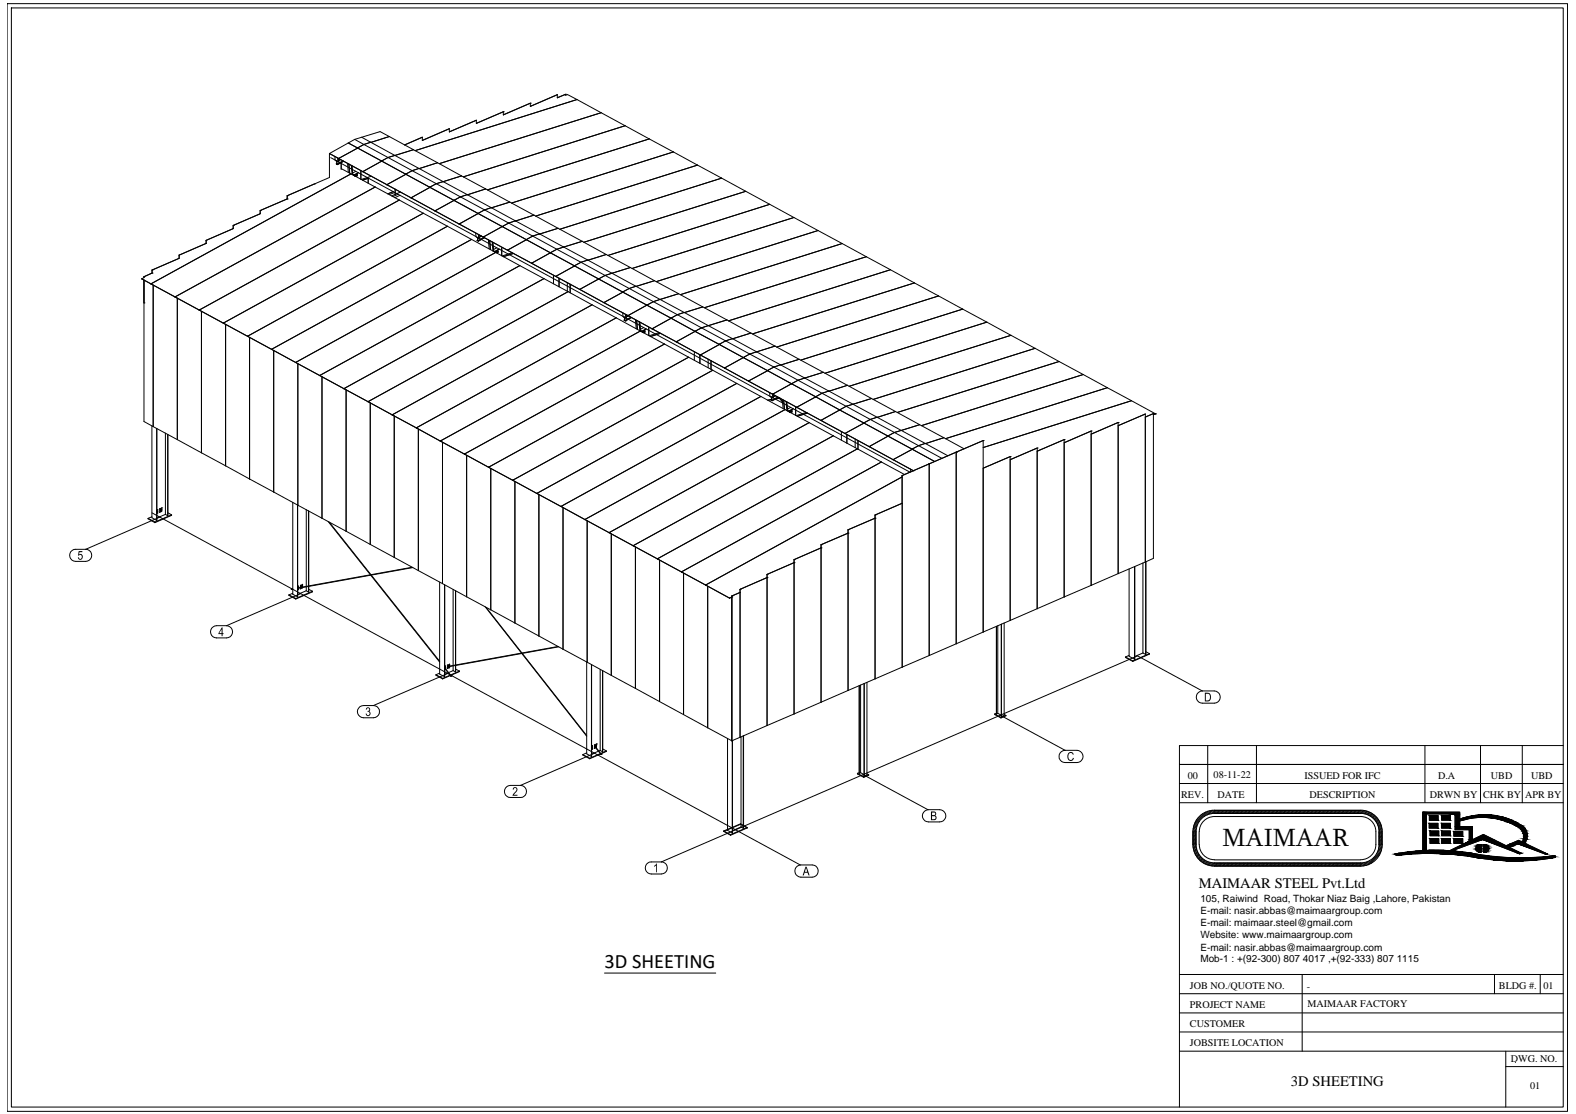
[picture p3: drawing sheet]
<svg xmlns="http://www.w3.org/2000/svg" width="420mm" height="297mm" viewBox="0 0 420 297" stroke-linecap="round" stroke-linejoin="round" font-family="sans-serif">
<defs><g id="words">
<text font-size="6.8" x="325.9" y="225.7">MAIMAAR</text>
<text font-size="5.5" x="161.1" y="258">3D SHEETING</text>
<g font-size="3.9">
<text x="319.6" y="236.9">MAIMAAR STEEL Pvt.Ltd</text>
<text x="344.2" y="289.6">3D SHEETING</text>
</g>
<g font-size="2.7">
<text x="316.7" y="207.6">00</text>
<text x="323.5" y="207.6">08-11-22</text>
<text x="347.8" y="207.6">ISSUED FOR IFC</text>
<text x="383.4" y="207.6">D.A</text>
<text x="397.5" y="207.6">UBD</text>
<text x="408.2" y="207.6">UBD</text>
<text x="314.9" y="212.7">REV.</text>
<text x="324.6" y="212.7">DATE</text>
<text x="349.1" y="212.7">DESCRIPTION</text>
<text x="381.2" y="212.7">DRWN BY</text>
<text x="395.4" y="212.7">CHK BY</text>
<text x="406.6" y="212.7">APR BY</text>
<text x="320" y="240.4">105, Raiwind Road, Thokar Niaz Baig ,Lahore, Pakistan</text>
<text x="320" y="243.7">E-mail: nasir.abbas@maimaargroup.com</text>
<text x="320" y="247">E-mail: maimaar.steel@gmail.com</text>
<text x="320" y="250.2">Website: www.maimaargroup.com</text>
<text x="320" y="253.5">E-mail: nasir.abbas@maimaargroup.com</text>
<text x="320" y="256.6">Mob-1 : +(92-300) 807 4017 ,+(92-333) 807 1115</text>
<text x="317.2" y="263.6">JOB NO./QUOTE NO.</text>
<text x="348.4" y="263.9">-</text>
<text x="399.6" y="263.7">BLDG #.</text>
<text x="411.5" y="263.7">01</text>
<text x="317.2" y="268.7">PROJECT NAME</text>
<text x="348.6" y="268.5">MAIMAAR FACTORY</text>
<text x="317.2" y="273.8">CUSTOMER</text>
<text x="317.2" y="278.9">JOBSITE LOCATION</text>
<text x="402.8" y="283.1">DWG. NO.</text>
<text x="407.9" y="290.4">01</text>
</g>
</g></defs>
<!-- layer: S-GRID -->
<g fill="none" stroke="#000" stroke-width=".27">
<path d="M40.5 136.7l172.8 93.9M42.6 137.9l-19.8 8.6M18.9 147.1l.8-.6h3.1a1.61 1.61 0 0 1 1.7 1.6 1.61 1.61 0 0 1-1.7 1.6h-2.6a1.63 1.63 0 0 1-1.3-2.6zM80.2 158.3l-19.8 8.5M56.4 167.5l.8-.6 3.2-.1a1.63 1.63 0 0 1 1.6 1.7 1.63 1.63 0 0 1-1.6 1.6h-2.7a1.63 1.63 0 0 1-1.3-2.6zM119.4 179.6l-19.8 8.5M96 188.4l.9-.3h2.7a1.63 1.63 0 0 1 1.6 1.7 1.63 1.63 0 0 1-1.6 1.6h-2.7a1.64 1.64 0 0 1-1.5-1.1 1.64 1.64 0 0 1 .6-1.9zM266.7 190.7l17.3 9.4M319.2 184.9l.8-.6 .5-.1h3.2a1.63 1.63 0 0 1 1.6 1.7 1.63 1.63 0 0 1-1.6 1.6h-3.2a1.63 1.63 0 0 1-1.3-2.6zM320.5 184.2l-17.2-9.3-127 54.9M134.8 210.1l.8-.6 3.2-.1a1.61 1.61 0 0 1 1.6 1.6 1.61 1.61 0 0 1-1.6 1.6h-2.7a1.59 1.59 0 0 1-1.5-.8 1.59 1.59 0 0 1 .2-1.7zM158.5 200.8l-19.7 8.6"/>
<path d="M230.1 206.5l17.3 9.4M246.2 216.6l.8-.6 .6-.1h2.9a1.63 1.63 0 0 1 1.7 1.6 1.63 1.63 0 0 1-1.7 1.7h-2.9a1.63 1.63 0 0 1-1.4-2.6zM282.6 200.7l.8-.5 .6-.1h3.1a1.63 1.63 0 0 1 1.6 1.6 1.63 1.63 0 0 1-1.6 1.6h-3.1a1.63 1.63 0 0 1-1.4-2.6zM172.3 230.5l.8-.6 3.2-.1a1.61 1.61 0 0 1 1.6 1.6 1.61 1.61 0 0 1-1.6 1.6h-2.7a1.63 1.63 0 0 1-1.3-2.5zM212.2 231.3l.4-.4 .9-.3h3a1.63 1.63 0 0 1 1.6 1.7 1.63 1.63 0 0 1-1.6 1.6h-3a1.63 1.63 0 0 1-1.3-2.6z"/>
</g>
<g fill="#000">
<path d="M21 146.9h1v.3h-.8l-.1 .6 .6-.1 .4 .6-.4 .9h-.6l-.3-.6h.2l.1 .2a.48 .48 0 0 0 .7-.1 .48 .48 0 0 0-.2-.7l-.8 .1zM97.6 188.8l.7-.2 .4 .4v.4l-.3 .3 .3 .2 .1 .5-.4 .5h-.5l-.4-.6 .2-.1 .3 .5 .5-.2v-.6l-.5-.1v-.2l.3-.1 .2-.4-.4-.3-.3 .4h-.3zM136.8 210.1l.8-.2 .3 .2v.8l-.9 1h1v.3h-1.4l1.1-1.5-.3-.6-.3 .1-.2 .4-.2-.1zM284.8 200.9l.6-.4 .8 .4v.3l-.2 .1-.3-.5-.6 .1-.3 .7 .1 .6 .3 .4h.5l.3-.5h.3l-.4 .7-.6 .1-.6-.4-.1-1zM174.4 230.8l.7-.5v2.3h-.2v-1.8l-.5 .3z"/>
<path d="M59.1 167.3h.2v1.5h.3v.3h-.3v.5h-.2v-.5h-.9zM59.1 167.8l-.7 1h.7z"/>
<path d="M321.2 184.7h1.1l.4 .5 .1 1.1-.4 .6-1.2 .1zM321.5 185v1.8l.7-.1 .3-.3v-1l-.3-.4z"/>
<path d="M248.2 216.4l1.3 .1 .1 .7-.3 .3 .3 .2 .1 .4-.3 .5-1.2 .1zM248.5 216.7v.6l.8-.1-.1-.5zM248.5 217.6v.8l.9-.1-.1-.6z"/>
<path d="M214.7 231.1h.3l.8 2.3h-.3l-.2-.7h-.8l-.2 .7h-.3zM214.9 231.4l-.3 1.1h.6z"/>
</g>
<!-- layer: Part -->
<g fill="none" stroke="#000" stroke-width=".27">
<path d="M94.6 37.2l2.4 1.3M95.3 39.5h.1M95.3 39.5l-2.5-1.4 15.3 8.3M95.3 39.5l6.5 3.5M96.4 36.6l2.4 1.3M97 38.5l-6.7 3.7M97 38.5l6.4 3.5M98.8 37.9l-1.8 .6M98.8 37.9l6.5 3.5M101.3 35.1l2.5 1.3M103.8 36.4l-4.9 1.6M103.8 36.4l6.4 3.5"/>
<path d="M110.2 39.9l-4.9 1.5M110.2 39.9l6.5 3.5M112.6 36.6h.1M112.6 36.6l-4.7 2.1M119.7 34.3h.1M119.8 34.3l-7.2 3.2v-.9M127 32.1l-7.2 3.1v-.9M127 32l-7.2 3.1M134.2 29.8h.1M134.2 29.8l-7.2 3.1v-.9M134.2 29.8l-7.2 3.1M141.4 27.5h.1"/>
<path d="M141.4 27.5l-7.2 3.1v-.8M141.4 27.5l-7.2 3.1M150.8 25.1h.1M150.8 25.1l-2.2 1v-.8l-7.2 3.1v-.9M150.8 25.1v.3l.5-.2 2.5 1.3M153.8 26.5l-43.2 13.7M153.8 26.5l6.5 3.6M160.3 30.1l-43.2 13.5M160.3 30.1l6.4 3.4M166.7 33.5l6.4 3.5M166.7 33.5l-43.2 13.7M173.1 37l-43.2 13.6"/>
<path d="M173.1 37l6.4 3.5M69.3 57l-7.1 3.1M69.4 56.1h.1M69.4 56.1l-.2 1-7 3M76.6 53h.1M76.6 52.2h.1M76.6 53l-7.2 3.1M76.6 52.2v.8M83.8 49.1h.1M87.8 47.3l-11.2 4.9M88.2 42l1.2 .7M89.3 41.7l.1 1 .8 .4"/>
<path d="M89.6 42.8l.3 .3M89.6 42.8v.1M89.6 43.7l.4 .2M89.7 43l.1 .8zM89.8 43.8h.1M89.8 43.6l-.2 .1M89.9 43v.1M89.9 43.1h.1M90 43.9h.1M90.1 42.2l.1 .9M90.2 43.1h.1M90.2 43.1l36.7 20"/>
<path d="M90.2 42.9l.6-.4-.6 .4M90.3 42.2l-2.5-1.3 2.5 1.4M90.3 42.2v.1M90.3 42.3l12.9 6.9M90.3 42.2l12.9 7.1M90.5 42.4l-.4 .1M91 43.3v1.8M91.1 45l2.5 1.4M91.4 42.9l-1.5 .9M91.6 43l-1.6 .9M92.7 43.6l.2 2.4M93 43.7l.2 2.4"/>
<path d="M93 43.8l.2 2.4M93.6 46.4l-53.4 29.3M93.6 46.4l6.4 3.5M93.7 44.1l.2 2.4M93.8 44.2l.2 2.4M93.9 46.5l.1 .1M93.9 46.5h-.1M94.1 46.5l.2 .1M94.3 46.6l-.2 .1M94.3 46.6v.1M94.4 46.7v.1M94.6 46.9h.1"/>
<path d="M94.6 46.9h.2M94.7 46.9h.1M94.7 46.7l-.1 .2M94.7 46.7h.1M94.9 45.7l-.9 .4M94.9 46.8h.1M94.9 46.8l-.2 .1M94.9 46.7h.1M94.9 46.6h.1M94.9 46.7l.1 .1M94.9 46.6v.2M94.9 46.6v.1"/>
<path d="M94.9 46.8l-.1 .1M94.9 46.6l-.2 .1M95 46.6h.1M95 46.8h.1M95 46.6v.2M95 46.6l-.1 .2M95.2 46.2l.1 .7-.4 .2M95.5 46l-1.2 .7M95.6 46.1l-1.3 .6M96.2 45.7v2.1M96.7 45.8h.1M98.2 47.6v1.3"/>
<path d="M98.2 47.5l-1.6 .5M98.3 47.5l-1.6 .5M99 47l-2.7 .8M100 49.9l-53.3 29.3M100 49.9l6.5 3.4M101.8 43l-5.1 2.8M101.8 42.9v.1M101.8 42.9l6.3 3.5M103.2 49.2v.1M103.2 49.3l38.5 20.9M103.2 49.2l6.4 3.5M103.4 42l-1.6 .9"/>
<path d="M103.4 42l6.5 3.5M104.8 51.1l-1.4 .6 1.4-.6M105.2 51.3l-1.4 .6M105.3 41.4l-1.9 .6M105.3 41.4l6.4 3.5M105.4 50.5v1.3M105.4 51.8l-1 .4M106.2 51.8l-1.5 .6M106.5 53.3l-53.4 29.4M106.5 53.3l6.3 3.6M106.7 52.1l-1.4 .6M106.8 51.2l-1.4 .6"/>
<path d="M108.1 46.4h.1M108.1 46.4l6.5 3.6M108.1 46.4l32.2 17.5M108.2 46.5l-5 2.7M109.6 52.7h.1M109.6 52.7l6.4 3.5M109.9 45.5l6.4 3.5M109.9 45.5l-1.8 .9M111.7 44.9l6.4 3.5M111.7 44.9l-1.8 .6M112.8 56.9l6.5 3.4M112.8 56.9l-53.3 29.2"/>
<path d="M114.6 49.9v.1M114.6 49.9l12.9 7M114.6 50l-5 2.7M116 56.2l12.8 7M116.3 49l-1.7 .9M116.3 49l6.5 3.5M116.7 43.4l-5 1.6M116.7 43.4l6.3 3.5M118.1 48.4l12.9 7M118.1 48.4l-1.8 .6M121 53.4h.1M121.1 53.4l-5.1 2.8"/>
<path d="M122.4 59.7h.1M122.8 52.5l6.4 3.5M122.8 52.5l-1.8 .9M123 46.9l6.5 3.5M123 46.9l-4.8 1.5M124.6 51.9l-1.8 .6M127.5 56.9h.1M127.5 56.9l-5.1 2.8M127.5 56.9l12.8 7M129.2 56l6.4 3.5M129.2 56l-1.7 .9M129.5 50.4l-4.9 1.5"/>
<path d="M129.5 50.4l6.4 3.5M131 55.4l-1.8 .6M131 55.4l6.4 3.5M135.6 59.5l-1.7 .9M135.6 59.5l6.4 3.4M135.9 53.9l-4.9 1.5M135.9 53.9l6.5 3.5M137.4 58.9l-1.8 .6M137.4 58.9l6.4 3.5M142.4 57.4l-5 1.5M142.4 57.4l6.4 3.5M179.5 40.5l-43.1 13.6"/>
<path d="M179.5 40.5l6.5 3.5M186 44l6.4 3.5M186 44l-43.2 13.6M192.4 47.5l-43.1 13.6M192.4 47.5l6.4 3.5M198.8 51l6.4 3.5M198.8 51l-43.2 13.6M205.2 54.5l6.5 3.5M205.2 54.5l-43.1 13.6M211.7 58l12.8 6.9M211.7 58l-43.2 13.6M37.8 74.3l2.4 1.4"/>
<path d="M38.4 73.8h.1M38.4 73.8v.2l-.6 .3M38.4 74.7v37.7l2.4 1.3M40.2 75.7h.1M40.2 75.7l19.3 10.5M40.2 75.7l6.5 3.5M40.5 72.8h.1M40.5 72h.1M40.5 72v.8M40.5 72.8l-2.1 1M40.8 76v37.7M46.7 79.2h.1"/>
<path d="M46.7 79.2l25.7 13.9M47.3 79.5v37.7M47.7 68.9l-7.2 3.1M47.7 68v.9M47.7 68h.1M47.8 68v.9M54.9 64.9l-7.2 3.1M54.9 64.9h.1M54.9 64.1h.1M54.9 64.1v.8M55 64.9l-7.2 3.1M55 64.1v.8"/>
<path d="M62.1 61l-7.2 3.1M62.2 60.1h.1M62.2 60.1v.9l-7.2 3.1M119.3 60.3l-53.3 29.4M119.3 60.3l6.4 3.5M125.7 63.8l-53.3 29.3M125.7 63.8l6.5 3.5M126.8 62.1l.1 1 .8 .4M127.2 63.3l.3 .2M127.2 64.1h.1M127.2 64.1l.3 .2M127.3 63.3l.1 .9z"/>
<path d="M127.3 64l-.1 .1M127.4 64.2h.1M127.5 63.4v.1M127.5 64.3h.1M127.5 64.3l1.6-.9-1.6 .9M127.6 62.5l.1 1M127.6 62.6l.1 .9M127.7 63.5h.1M127.7 63.5l38.4 20.9M128 62.8l-.3 .1M128.3 62.9l-.6 .4M128.8 63.2l6.5 3.5"/>
<path d="M129 63.3l-1.6 .9M130.2 64l.2 2.4M130.5 64.1l.3 2.4M131.2 64.5l.2 2.4M131.3 64.6l.3 2.4M131.4 66.9h.1M131.4 66.9l.2 .1M131.6 67h.2M131.8 67.1h.1M131.8 67l-.1 .1M131.8 67v.1M131.9 67.1v.1"/>
<path d="M132.2 67.3l6.4 3.5M132.2 67.3l-53.4 29.3M132.2 67.3h.1M132.4 66.1l-.8 .4M132.4 67.2l-.2 .1M132.4 67.2h.1M132.4 67.2l-.1 .1M132.5 67.1l-.1 .1M132.5 67.2l-.3 .1M132.5 67l-.3 .2M132.5 67.2l-.2 .1M132.5 67h.1"/>
<path d="M132.5 67v.2M132.5 67l-.1 .2M132.7 66.6l.1 .7-.4 .2M133.1 66.4l-1.3 .7M133.8 66.1v2.1M133.9 60.4h.1M133.9 60.4l-5.1 2.8M135.3 66.7h.1M136.6 67.4l-2.7 .8M136.9 67.6l-2.7 .8M138.6 70.8l12.9 7M138.6 70.8l-53.4 29.3"/>
<path d="M140.3 63.9l-5 2.8M140.3 63.9h.1M140.3 63.9l38.6 20.9M140.3 63.9l6.4 3.5M141.7 70.2h.1M141.7 70.2l6.5 3.5M142 62.9l-1.7 1M142 62.9l6.4 3.6M143.8 62.4l-1.8 .5M143.8 62.4l6.5 3.5M145 74.3l-53.3 29.3M146.7 67.4h.1"/>
<path d="M146.7 67.4l6.4 3.5M146.8 67.4l-5.1 2.8M147.6 73.4v2.3M148.2 73.7h.1M148.2 73.7l6.4 3.5M148.4 66.5l6.5 3.4M148.4 66.5l-1.7 .9M148.8 60.9l6.4 3.4M148.8 60.9l-4.9 1.5M149 74.2v2.3M149.1 74.2v2.3M150.3 65.9l6.4 3.4"/>
<path d="M150.3 65.9l-1.9 .6M151.2 75.4v2.3M151.5 77.8l-53.4 29.3M151.5 77.8l6.3 3.5M152 75.8v2.3M153.1 70.9l19.4 10.5M153.1 70.9h.1M153.2 70.9l-5 2.8M154.5 77.2h.1M154.6 77.2l6.4 3.5M154.9 69.9l6.4 3.5M154.9 69.9l-1.8 1"/>
<path d="M155.2 64.3l-4.9 1.6M155.2 64.3l6.4 3.6M156.7 69.3l6.4 3.6M156.7 69.3l-1.8 .6M159.6 74.4h.1M159.6 74.4l-5.1 2.8M161.3 73.4l6.5 3.5M161.3 73.4l-1.7 1M161.6 67.9l6.4 3.4M161.6 67.9l-4.9 1.5M163.1 72.9l6.4 3.4M163.1 72.9l-1.8 .5"/>
<path d="M166.1 77.9l-5.1 2.8M167.8 76.9l-1.8 1M167.8 76.9l6.4 3.5M168 71.3l-4.8 1.6M168 71.3l6.5 3.5M169.5 76.3l6.5 3.5M169.5 76.3l-1.7 .6M174.5 74.8l-4.9 1.6M174.5 74.8l6.4 3.5M176 79.8l6.4 3.5M176 79.8l-1.8 .6M180.9 78.3l6.5 3.5"/>
<path d="M180.9 78.3l-4.9 1.5M218.1 61.5l-43.2 13.6M224.5 64.9l-43.1 13.7M224.5 64.9l6.5 3.6M231 68.5l6.4 3.4M231 68.5l-43.2 13.5M237.4 71.9l-43.2 13.7M237.4 71.9l6.4 3.5M243.8 75.4l-43.2 13.6M243.8 75.4l6.4 3.5M250.2 78.9l-43.1 13.6M250.2 78.9l6.5 3.5"/>
<path d="M38.4 80.8h.1M53.1 82.7h.1M53.7 83v37.7M59.5 86.1v.1M59.5 86.1l12.9 7.1M60.1 86.5v37.7M66 89.7h.1M66.5 90v37.7M72.4 93.1v.1M72.4 93.2l25.7 13.9M72.4 93.1l6.4 3.5M73 93.5v37.7"/>
<path d="M78.8 96.6h.1M78.8 96.6l6.4 3.5M79.4 97l-.1 62.1M157.8 81.3l6.5 3.5M157.8 81.3l-53.3 29.3M161 80.7h.1M161 80.7l6.4 3.5M164.3 84.8l-53.3 29.3M164.3 84.8l6.4 3.5M166 83.4l.1 1 .8 .4M166.3 84.5h.1M166.3 84.5l.4 .2"/>
<path d="M166.4 85.3l.3 .3M166.5 84.7l.1 .8M166.5 84.6v.1M166.5 85.4l.1 .1M166.5 85.3h-.1M166.7 84.7h.1M166.7 85.6h.1M166.8 83.8l.1 1M166.8 83.9l.1 .9M166.9 84.8h.1M166.9 84.8l38.4 20.9M167.2 84l-.3 .2"/>
<path d="M167.4 84.2h.1M167.4 84.2l6.4 3.5M167.5 84.2l-.6 .4 .6-.4M168.2 84.6l-1.6 .9M168.3 84.7l-1.6 .9M169.4 85.3l.2 2.4M169.7 85.4l.2 2.4M169.7 85.4l.3 2.4M170.4 85.8l.2 2.4M170.5 85.9l.3 2.4M170.5 85.9l.3 2.3M170.6 88.2h.1"/>
<path d="M170.6 88.2l.2 .1M170.7 88.3l-53.3 29.3M170.7 88.3l6.5 3.4M170.8 88.1l.2 .2M170.8 88.2v.1M171 88.3h-.1M171.1 88.5h.1M171.4 88.6h.1M171.5 88.6h.1M171.6 87.3l-.9 .5M171.6 88.5h.1M171.6 88.5l-.2 .1"/>
<path d="M171.6 88.3v.2M171.6 88.5l-.1 .1M171.7 88.4h.1M171.7 88.3v.1M171.7 88.4l-.3 .2M171.7 88.3l-.1 .2M171.7 88.3l-.1 .1M171.7 88.4l-.1 .1M171.7 88.3l-.3 .3M171.7 88.3h.1M171.7 88.5l-.2 .1M171.8 88.4l-.1 .1"/>
<path d="M171.9 87.9l.1 .7-.4 .2M172.2 87.7l-1.2 .7v-.1M172.3 87.7l-1.3 .7M172.5 81.4h.1M172.5 81.4l-5.1 2.8M173 87.4v2.1M173.8 87.7h.1M173.8 87.7l6.5 3.4M174.2 80.4l-1.7 1M174.2 80.4l6.4 3.5M175.7 88.7l-2.7 .8M176.1 88.9l-2.7 .8"/>
<path d="M177.2 91.7l6.4 3.6M177.2 91.7l-53.4 29.4M178.9 84.8h.1M178.9 84.9l-5.1 2.8M178.9 84.8l6.4 3.5M180.3 91.1h.1M180.3 91.1l6.4 3.6M180.6 83.9l6.4 3.5M180.6 83.9l-1.7 .9M182.4 83.3l-1.8 .6M182.4 83.3l6.4 3.5M183.6 95.3l6.4 3.4"/>
<path d="M183.6 95.3l-53.4 29.3M185.1 93.8v2.3M185.3 88.3h.1M185.3 88.3l6.4 3.5M185.3 88.3l-5 2.8M186.5 94.6v2.3M186.6 94.6v2.3M186.7 94.7h.1M186.7 94.7l25.7 13.9M187 87.4l6.4 3.5M187 87.4l-1.7 .9M187.4 81.8l6.4 3.5"/>
<path d="M187.4 81.8l-5 1.6M188.8 95.8v2.3M188.8 86.8l6.5 3.5M188.8 86.8l-1.8 .6M189.5 96.2v2.3M189.6 96.2v2.3M190 98.7l-53.3 29.4M190 98.7l6.4 3.5M191.7 91.8h.1M191.7 91.8l6.4 3.5M191.8 91.9l-5.1 2.8M193.2 98.1h.1"/>
<path d="M193.2 98.1l6.3 3.5M193.4 90.9l6.5 3.5M193.4 90.9l-1.7 .9M193.8 85.3l-4.9 1.5M193.8 85.3l6.4 3.5M195.3 90.3l6.4 3.5M195.3 90.3l-1.9 .6M198.1 95.3h.1M198.1 95.3l6.5 3.5M198.2 95.3l-5 2.8M199.9 94.4l6.4 3.5M199.9 94.4l-1.8 .9"/>
<path d="M200.2 88.8l6.4 3.5M200.2 88.8l-4.9 1.5M201.7 93.8l6.4 3.5M201.7 93.8l-1.8 .6M204.6 98.8h.1M204.6 98.8l6.4 3.5M204.6 98.8l-5.1 2.8M206.3 97.9l-1.7 .9M206.3 97.9l6.5 3.5M206.6 92.3l-4.9 1.5M206.6 92.3l6.4 3.5M208.1 97.3l-1.8 .6"/>
<path d="M208.1 97.3l6.4 3.5M213 95.8l-4.8 1.5M213 95.8l12.9 6.9M219.5 99.3l-4.9 1.5M256.7 82.4l6.4 3.5M256.7 82.4l-43.2 13.6M263.1 85.9l6.4 3.5M263.1 85.9l-43.2 13.6M269.5 89.4l6.5 3.5M269.5 89.4l-43.1 13.6M276 92.9l-43.2 13.6M276 92.9l6.3 3.5"/>
<path d="M282.3 96.4l-43.1 13.6M282.3 96.4l6.5 3.5M288.8 99.9l-43.2 13.6M288.8 99.9l6.4 3.5M40.5 113.5v24.5l1.3 .8M40.8 113.7l6.5 3.5M41.8 114.3v24.5M44.1 115.5v21.7M44.7 115.8v21.7M44.8 115.9l-.1 21.6M47.3 117.2l6.4 3.5M85.2 100.1l6.5 3.5"/>
<path d="M85.8 100.5v37.7M91.7 103.6h.1M92.3 103.9v37.7M98.1 107.1h.1M98.1 107.1l6.4 3.5M98.7 107.4v37.8M104.5 110.6h.1M104.5 110.6l6.5 3.5M105.1 110.9v37.7M111 114.1h.1M111 114.1l6.4 3.5M111.5 114.4v37.7"/>
<path d="M117.4 117.6h.1M117.4 117.6l6.4 3.5M118 117.9v37.7M196.4 102.2l6.4 3.5M196.4 102.2l-53.3 29.4M199.5 101.6l25.8 14M202.8 105.7l-53.3 29.3M202.8 105.7l6.5 3.5M205.2 104.7l.1 1M205.3 105.7l.8 .4M205.5 105.8l.3 .2zM205.6 106.6l.3 .2"/>
<path d="M205.6 106.6v.1M205.6 105.9l.1 .8zM205.7 106.5l-1.1 .2M205.7 106.6l-.9 .2M205.7 106.7h.1M205.7 106.6h-.1M205.8 106h.1M205.9 106.8h.1M206 105.1h.1M206 105.1l.1 1M206.1 106.1h.1M206.1 106.1l36.5 19.8"/>
<path d="M206.4 105.3l-.4 .2M206.7 105.5l-.6 .3M206.7 106.4l1.2-.2 .7 .9M206.7 105.5l-.6 .4M207.3 105.9l-1.5 .8M207.5 106l-1.6 .8M207.7 106l.9 1.3M207.8 106.1l-.7 .1M208.6 106.5l.2 2.4M208.9 106.7l.2 2.4M208.9 106.7l.3 2.4M209.3 109.2l6.4 3.5"/>
<path d="M209.3 109.2l-53.4 29.3M209.6 107.1l.2 2.4M209.7 107.1l.3 2.4M209.7 109.5h.1M209.8 109.5h.1M209.9 108.7l.2 .3M209.9 108.9l.1 .2M209.9 109.5h.1M210 109.4l.2 .2M210.2 109.6h-.1M210.3 109.6h.1M210.6 109.9h.1"/>
<path d="M210.6 109.8h.1M210.6 109.7v.1M210.6 109.8v.1M210.6 109.7h.1M210.7 109.7v.1M210.8 109.7v.1M210.8 109.7l-.2 .2M210.8 108.6l-.9 .5M210.8 109.8h.1M210.8 109.8l-.2 .1M210.8 109.7h.1M210.8 109.6h.1"/>
<path d="M210.8 109.6v.1M210.8 109.6l-.2 .1M210.9 109.6h-.1M210.9 109.6l-.1 .1M210.9 109.6h.1M210.9 109.6l-.1 .2M210.9 109.6v.1M210.9 109.7l-.1 .1M211 102.3h.1M211 102.3l6.5 3.5M211 102.3l-5 2.8M211.1 109.2l.1 .7-.4 .1"/>
<path d="M211.4 109l-1.2 .6M211.5 109l-1.3 .7M212.1 108.6v2.1M212.4 108.6l6.4 3.5M212.8 101.4l12.8 6.9M212.8 101.4l-1.8 .9M214.5 100.8l6.5 3.5M214.5 100.8l-1.7 .6M214.9 110l-2.7 .8M215.2 110.2l-2.7 .8M215.3 110.2l-2.7 .8M215.7 112.7l6.5 3.5"/>
<path d="M215.7 112.7l-53.3 29.3M217.5 105.8h.1M217.5 105.8l-5.1 2.8M217.5 105.8l6.3 3.5M218.8 112.1h.1M218.8 112.1l6.5 3.5M221 104.3l-1.9 .6-1.6 .9M221 104.3l6.4 3.5M222.2 116.2l-53.4 29.3M222.2 116.2l6.4 3.5M223.8 109.3h.1M223.8 109.3l19.3 10.5"/>
<path d="M223.9 109.3l-5.1 2.8M224.3 115.1v2.2M225.3 115.6l12.8 7M225.3 115.6h.1M225.3 115.6l6.4 3.5M225.6 108.3l-1.8 1M225.6 108.3l6.4 3.5M225.7 115.9v2.3M225.8 115.9v2.3M225.9 102.7l-4.9 1.6M225.9 102.7l6.5 3.6M227.4 107.8l6.4 3.5"/>
<path d="M227.4 107.8l-1.8 .5M228 117.1v2.3M228.6 119.7l-53.4 29.3M228.6 119.7l6.4 3.5M228.7 117.5l.1 2.3M230.3 112.8h.1M230.3 112.8l18.9 10.3M230.3 112.8l-5 2.8M231.7 119.1h.1M231.7 119.1l6.4 3.5M232 111.8l6.4 3.5M232 111.8l-1.7 1"/>
<path d="M232.4 106.3l6.3 3.4M232.4 106.3l-5 1.5M233.8 111.3l6.5 3.5M233.8 111.3l-1.8 .5M238.4 115.3l-6.7 3.8M238.4 115.3l12.7 6.9M238.7 109.7l-4.8 1.6M238.7 109.7l6.5 3.5M240.3 114.8l-1.9 .5M240.3 114.8l6.4 3.4M243.1 119.8h.1M243.2 119.8l-5.1 2.8"/>
<path d="M245.2 113.2l-4.9 1.6M245.2 113.2l6.4 3.5M246.7 118.2l6 3.3M246.7 118.2l-1.8 .6-1.8 1M251.6 116.7l5.4 3M251.6 116.7l-4.9 1.6M262.1 117.5h.1M262.1 117.5v51M262.1 117.5l-7.2 3.1M276.5 119.5h.1M276.5 119.5v42.8M276.5 119.5l-7.2 3.1"/>
<path d="M283.7 117.2h.1M283.7 117.2l-7.2 3.1h.1M283.7 118l7.2-3.1zM283.7 117.2v42M290.9 114.9h.1M290.9 114.9v41.2M295.2 103.4l6.5 3.4M295.2 103.4l-43.1 13.6M298.1 112.6h.1M298.1 113.5l7.2-3.1zM298.1 112.6v40.4M298.1 112.6l-7.2 3.2"/>
<path d="M301.7 106.8l-39.6 12.5M301.7 106.8l6.4 3.6M305.3 110.4h.1M305.3 110.4v39.5M307.5 110.3h.1M307.5 110.3l-2.2 .9M307.5 110.3v38.6l-2.2 1M308.1 110.4h.1M308.1 110.4l-.6 .1M39.5 138.2l1.8 1M39.5 138.2l1.8 1.2M40.5 137.8l-1 .4"/>
<path d="M41.3 139.2v.2M41.8 136.3h.1M41.8 138.7v.1M41.8 136.3v.4M41.8 136.6h.1M42 135.9h.1M42.1 135.9v.9l-.3 .1M42.1 135.9l-.3 .1M42.5 136.6h.1M42.5 135.7h.1M42.6 135.7v.9M42.8 135.8v.3"/>
<path d="M42.8 135.8l.1 .4M42.8 136.1l-.1 .1M42.8 136.1h.1M42.9 135.8h.1M42.9 136.1l-.1 .1M42.9 136.1h.1M42.9 136.1l-.2 .1M42.9 136.2h-.2M43 135.8h-.2l-.1 .4M43.1 135.4h.1M43.1 135.4v1l-.5 .2M43.1 135.4l-.5 .3"/>
<path d="M44.1 137.2l.6 .3M44.1 137.2l-2.3 .9M44.8 136.7l.9 .6M45.7 137.3l-4.4 2.1M45.7 137.3l-4.4 1.9M53.7 120.7l6.4 3.5M60.1 124.2l6.4 3.5M66.5 127.7l6.5 3.5M73 131.2l19.3 10.4M78 133.9v24.6l1.3 .6M79.3 134.6v24.5M81.6 135.9v21.6"/>
<path d="M82.2 136.2v21.7M82.3 136.3l-.1 21.6M87.5 139.1l29.7 37.4M87.8 139.2l29.4 37.1M123.8 121.1h.1M123.8 121.1l6.4 3.5M124.4 121.4v37.7M130.2 124.6h.1M130.2 124.6l6.5 3.5M130.8 124.9v37.7M136.7 128.1h.1M136.7 128.1l6.4 3.5"/>
<path d="M137.3 128.4v37.7M143.1 131.6h.1M143.1 131.6l12.8 6.9M143.7 131.9v37.7M149.5 135h.1M149.5 135l6.4 3.6M150.1 135.4v37.7M155.9 138.5l19.3 10.5M155.9 138.6l38.6 20.9M155.9 138.5v.1M156.5 138.9v37.7M233.3 138.2h.1"/>
<path d="M233.3 137.3h.1M233.3 138.2l-7.2 3.1M233.3 137.3v43.7M235 123.2l-53.3 29.3M235 123.2l6.2 3.3M238.1 122.6l5.4 2.9M238.1 122.6h.1M240.5 127.2l-52.4 28.8M240.5 126.8v7.4l-7.2 3.1M240.5 126.8h.1M240.5 126.8v51.1M242.7 125.1l.1 .7"/>
<path d="M243.5 125.5h.1M247.7 123.7l-7.2 3.1M247.7 123.7v51.1M254.9 120.6h.1M254.9 120.6l-14.4 6.2M254.9 120.6v51.1M254.9 120.6l-7.2 3.1M269.3 121.8h.1M269.3 121.8v43.6M269.3 121.8l-7.2 3M77 158.6l1.9 1M77 158.6l1.9 1.1"/>
<path d="M78 158.2l-1 .4M78 157l-.3 .2 .3-.1M78.9 159.6v.1M79.4 156.9h.1M79.4 156.7h.1M79.4 156.6v.1M79.4 157v.1M79.6 156.3h.1M79.6 156.3v.9l-.2 .1M79.6 156.3l-.2 .1M80.1 157h.1M80.1 156v.1"/>
<path d="M80.1 156.1v.9M80.3 156.6h.1M80.4 156.2v.3h.1M80.4 156.2l.1 .1M80.4 156.4v.1M80.4 156.2h.1M80.4 156.2l-.1 .4 .2-.1M80.4 156.5l-.1 .1M80.4 156.2l.1 .3M80.5 156.5l-.1 .1M80.5 156.5h.1M80.5 156.3v.2"/>
<path d="M80.6 155.8h.1M80.7 155.8v1l-.6 .2M80.7 155.8l-.6 .3M81.6 157.5l.6 .4M81.6 157.5l-2.2 1M82.3 157.1l1 .5M83.3 157.6v.2l-4.4 1.9M83.3 157.6l-4.4 2M92.3 141.6l6.4 3.6M98.7 145.2l6.4 3.4M105.1 148.6l6.4 3.5M109.9 151.3l-30.5 5.5"/>
<path d="M110.1 151.3l-30.7 5.6M111.5 152.1l6.5 3.5M117.2 155.2v24.5l1.3 .7M118 155.6l6.4 3.5M118.5 155.9v24.5M118.6 156l-.1 24.4M120.8 157.2v21.6M121.4 157.5v21.7M121.5 157.6l-.1 21.6M124.4 159.1l6.4 3.5M162.4 142h.1M163 142.4v37.7"/>
<path d="M169.4 145.8v37.8M175.2 149h.1M175.2 149l12.9 7M175.8 149.4v37.7M181.7 152.5h.1M182.2 152.8v37.7M188.1 156h.1M188.1 156l6.4 3.5M188.7 156.3v37.8M194.5 159.5h.1M195.1 158.9h.1M195.1 159.2h.1"/>
<path d="M195.1 158.9v38.6M195.1 159.2l-.6 .3M197.3 157.1h.1M197.3 157.9l-2.2 1M197.3 157.1v39.5M204.5 154h.1M204.5 153.2h.1M204.5 154l-7.2 3.1M204.5 153.2v40.3M211.7 150h.1M211.7 149.2h.1M211.7 150l-7.2 3.2"/>
<path d="M211.7 149.2v41.2M218.8 146.1l-7.1 3.1M218.9 145.2h.1M218.9 146.1h.1M218.9 146.1h-.1M218.9 145.2v42M218.9 146.1l-7.2 3.1M226.1 142.2h.1M226.1 141.3h.1M226.1 142.1l-.1 .1M226.1 142.2l-7.2 3M226.1 141.3v42.8"/>
<path d="M283.7 159.2l-14.4 6.2M290.9 156.1l-7.2 3.1M298.1 153l-7.2 3.1M301 151.7v23.3l1.5 .8M302.5 151.1v24.7M302.5 151v24.8M304.7 150.1v24M305.3 149.9l-7.2 3.1M305.4 149.8v24.7M305.5 149.8l-.1 24.7M116.2 179.9l1.8 1M116.2 179.9l1.8 1.1"/>
<path d="M117.2 179.5l-1 .4M118.6 178h.1M118.6 178.2h.1M118.6 178.2l1.6 2.1M118.6 178v.2M118.6 178.1l1.7 2.1M118.6 178.2v.1M118.8 177.5v1l-.2 .1M118.8 177.6l-.2 .1M119.2 178.3h.1M119.2 177.3h.1M119.3 177.3v1"/>
<path d="M119.5 177.9h.1M119.6 177.8l-.1 .1M119.6 177.5v.3M119.6 177.5h.1M119.6 177.7h.1M119.6 177.5l-.1 .4M119.6 177.8h.1M119.6 177.5l.1 .3M119.6 177.7l.1 .1M119.7 177.8l-.2 .1M119.8 177.1h.1M119.9 177.1v1l-.6 .2"/>
<path d="M119.9 177.1l-.6 .2M120.8 178.8l.6 .4M120.8 178.8l-2.2 1M121.5 178.4l1 .5M122.5 178.9l-4.5 2.1M122.5 178.9l-4.5 2M129.4 161.8l27 34.5M129.6 162l26.8 34.1M130.8 162.6l6.5 3.5M137.3 166.1l6.4 3.5M143.7 169.6l6.4 3.5M148.8 172.4l-29.3 5.3"/>
<path d="M149 172.5l-29.5 5.3 .1-.1M150.1 173.1l6.4 3.5M156.4 176.5v24.5l1.3 .7M156.5 176.6l6.5 3.5M157.7 177.2v24.5M160 178.5v21.6M160.6 178.8v21.6M160.7 178.8l-.1 21.6M240.5 177.9l-7.2 3.1M247.7 174.8l-7.2 3.1M262.1 168.5l-14.4 6.3M265.6 167l.1 23.4"/>
<path d="M265.7 167v23.4M266 166.8v23.4M266.9 166.5l.1 24.6M267 166.4v24.7M267.7 166.1v24.7l-.7 .3M269.3 165.4l-7.2 3.1M300 175.2l2 1.2M300 175.2l2 1M301 174.8l-1 .4M302 176.2v.2M304.7 174.1l.7 .4M304.7 174.1l-2.2 .9"/>
<path d="M305.5 173.8l.9 .5M306.4 174.3l-4.4 2.1M306.4 174.3l-4.4 1.9M118 180.9v.1M120.2 180.3h.1M120.3 180.2h.1M120.3 180.2l-.1 .1M157.7 199.3h.1M157.7 199.5h.1M157.7 199.2l.1 .4M157.8 199.5h.1M157.8 199.6h-.1"/>
<path d="M157.9 198.8h.1M158 198.8v1l-.3 .1M158 198.8l-.3 .2M158.4 199.6h.1M158.4 198.6h.1M158.5 198.6v1M158.6 199.1l1.6 2.1M158.7 199.1v.1M158.7 199l1.6 2.1M158.7 198.8h.1M158.7 198.8v.3M158.7 198.8l.2 .3"/>
<path d="M158.7 199.1h.1M158.8 199h.1M158.8 199v.1M158.8 198.8h.1M158.8 198.8v.3M158.8 199l-.1 .1M158.8 198.8h-.1M158.8 199.1l-.1 .1M158.9 199.1h-.1M158.9 199.1l-.2 .1M159 198.4h.1M159 198.4v.9l-.5 .3"/>
<path d="M159 198.4l-.5 .2M160.7 199.7l1 .5M163 180.1l6.4 3.5M169.4 183.6l6.4 3.5M175.8 187.1l6.4 3.4M182.2 190.5l6.5 3.6M188.7 194.1l6.4 3.4M194 196.9v24.5l1.2 .7M195.1 197.5h.1M195.2 197.5v24.6M195.3 197.4l-.1 24.7M197.3 196.6l-2.2 .9"/>
<path d="M197.6 196.5v24M198.1 196.2v24.7M198.2 196.2l-.1 24.7M204.5 193.5l-7.2 3.1M211.7 190.4l-7.2 3.1M226.1 184.1l-14.4 6.3M229.1 182.8v23.4M229.4 182.7v23.3M230.4 182.3v24.6M230.4 182.2v24.7M231.1 181.9v24.7l-.7 .3M233.3 181l-7.2 3.1"/>
<path d="M265.2 190.4l1.7 .9M265.2 190.4v.1l1.7 .9M265.6 190.2l-.4 .2M266 190.2l-.3 .2M266 190.2l.9 .5M266.9 191.3v.1M267.7 190.5l.5 .3M268.2 190.8l-1.3 .6M268.2 190.8l-1.3 .5M155.4 201.2l1.8 1M155.4 201.2l1.8 1.1M156.4 200.7l-1 .5"/>
<path d="M157.2 202.2v.1M157.7 201.7h.1M160 200.1l-2.3 1M160 200.1l.6 .3M160.3 201.1h.1M160.3 201.1l-.1 .1M160.3 201.1h-.1M161.7 200.2l-4.5 2.1M161.7 200.2l-4.5 2M197.4 219.7l1.8 .9M197.4 219.7l-4.5 1.9M197.4 219.8l1.8 1"/>
<path d="M197.4 219.7v.1M197.4 219.8l-4.5 1.9M228.6 206.2l1.7 .9M228.6 206.2v.2l1.7 .9M229.1 206l-.5 .2M229.1 206.2h.1M229.4 206l-.3 .2M229.4 206l1 .5M230.3 207.1v.2M231.1 206.3l.5 .3M231.6 206.6l-1.3 .7M231.6 206.6l-1.3 .5"/>
<path d="M192.9 221.7l1.9 1M192.9 221.6v.1M192.9 221.6l1.9 .9M194.8 222.5v.2M197.6 220.5l.5 .4M197.6 220.5l-2.3 1M199.2 220.6v.2M199.2 220.6l-4.4 1.9M199.2 220.8l-4.4 1.9"/>
</g>
<!-- layer: 0 -->
<g fill="none" stroke="#000" stroke-width=".27">
<path d="M1.9 1h416v295.3h-416zM3 2.1h413.8v293.1h-413.8zM101.3 35.1l-6.7 2.1-6.8 3.7v6.4M322 198.8v15.2M335 198.8v15.2M379.9 198.8v15.2M394.7 198.8v15.2M405.8 198.8v15.2M416.8 198.8h-102.4v5h102.4h-102.4v91.4M314.4 214h102.4M314.4 208.9h102.4M380.3 217.1v9.6"/>
<path d="M381 219.5h2.4v1.3h-2.4zM381.1 217.5h2.3v1.2h-2.3zM384.3 219.5h2.3v1.3h-2.3zM384.3 217.4h2.4v1.3h-2.4zM387.9 217.3v3.9h3.8v3.1M389.2 218.9a19 19 0 0 1 16.1 1.9M389.2 218.5a18.3 18.3 0 0 1 16.5 1.6M372.7 228a74.4 74.4 0 0 1 22.1 .9M381.2 221.6h2.4v1.2h-2.4zM381.2 223.6h2.4v1.3h-2.4zM384.3 221.6h2.3v1.2h-2.3zM384.3 223.6h2.3v1.3h-2.3z"/>
<path d="M386.5 226.8l9-4.3 10 5-.4 .2M387.1 226.9l8.2-3 9.8 3.8M387.6 223.6h2.4v1.3h-2.4zM387.6 221.7h2.4v1.3h-2.4zM391.7 224.3l.8-.4v-3.5h-3.3v-3.8h-9.9v10.2M394.8 227.9a69.4 69.4 0 0 0 19.8 .2M394.8 228a58.6 58.6 0 0 0-22.9-.3l.4 .3h.4M394.9 227.2a1.04 1.04 0 0 1-1.4-1 1.04 1.04 0 0 1 1.4-1v2M395.5 227.2a1.04 1.04 0 0 0 1.4-1 1.04 1.04 0 0 0-1.4-1v2M401.5 225.5l3.4-1.4 7.6 3.6-.5 .1-7.3-2.8-2.3 1M405.1 227.7h.1M405.3 220.8l.9 1.5v1.1l-.3 1.1"/>
<path d="M405.7 220.1a3.1 3.1 0 0 1 .7 4.7M414.6 228.2v.4M414.6 228.6a59.5 59.5 0 0 1-19.8 .2M314.4 259.8h102.4M347.2 259.8v20.5M398.4 259.8v5.2M410.6 259.8v5.2M314.4 270.1h102.4M314.4 265h102.4M314.4 275.2h102.4M314.4 280.3h102.4M401.4 284.4h15.4"/>
<path d="M401.4 280.3v14.9M404 283.3h.1"/>
</g>
<g fill="#000" stroke="#000" stroke-width=".27">
<path d="M379.3 216.6h9.9zM389.2 218.8h.5zM394.2 217.3h3.1zM372.1 227.9h1.7zM379.3 226.7h1zM380.9 226.7h4.1zM386.5 226.8h.7zM391.7 223.9h.8l-.4 .2zM394.2 227.2h.7zM395.3 223.9h2.9l7.3 3.6zM392.7 223.9l2.8-1.4 2.7 1.4zM395.5 225.3h.7z"/>
<path d="M400.4 229.4h7.6zM402.7 225h2l-1.2 .5zM404.7 225h2.2l5.6 2.7zM402.7 225l2.2-.9 2 .9zM406 224.2h.8l-.2 .4zM413.9 228.3l.7-.1z"/>
<path d="M379.3 216.6v.5h9.9zM379.3 216.6h9.9v.5z"/>
<path d="M381.1 217.5v1.2h2.3zM381.1 217.5h2.3v1.2z"/>
<path d="M384.3 217.4v1.3h2.4zM384.3 217.4h2.4v1.3z"/>
<path d="M387.9 217.1v.2h1.3zM387.9 217.1h1.3v.2z"/>
<path d="M389.2 218.5h1.5zM389.2 218.5h1.6z"/>
<path d="M389.2 218.5v.3h.5zM389.2 218.5h1.5l-1 .3z"/>
<path d="M389.2 218.5h1.6l-.7-.4zM390.1 218.1h2.3l-1.6 .4z"/>
<path d="M390.1 218.1h2.3l-1.8-.1zM390.6 218h3.5l-1.7 .1z"/>
<path d="M390.6 218h3.8zM390.7 218h5.1z"/>
<path d="M390.7 218h10.2zM390.8 217.9l10.1 .1z"/>
<path d="M390.8 217.9h10l-8.5-.3zM392.3 217.6h7l1.5 .3z"/>
<path d="M392.3 217.6h7zM392.5 217.6h6.8z"/>
<path d="M392.5 217.6h6.6l-5-.3zM394.1 217.3h3.5l1.5 .3z"/>
<path d="M394.1 217.3h3.5zM394.2 217.3h3.4z"/>
<path d="M390.6 218h3.5zM390.6 218h3.8z"/>
<path d="M395.8 218h5.2zM395.8 218h5.2z"/>
<path d="M396 218l5.3 .1zM396 218l5.3 .1z"/>
<path d="M397.5 218.1l1.6 .3h3zM397.5 218.1h3.8l.8 .3z"/>
<path d="M399.1 218.4l.7 .1h2.9zM399.1 218.4h3l.6 .1z"/>
<path d="M399.8 218.5l.9 .3h2.5zM399.8 218.5h2.9l.5 .3z"/>
<path d="M400.7 218.8l1.4 .4h2.1zM400.7 218.8h2.5l1 .4z"/>
<path d="M402.1 219.2l2.3 .1zM402.1 219.2l2.3 .1z"/>
<path d="M371.9 227.7h4.5l-3.6-.2zM372.8 227.5h7.3l-3.7 .2z"/>
<path d="M371.9 227.7l.2 .2h1.7zM371.9 227.7h4.4l-2.5 .2z"/>
<path d="M372.1 227.9l.6 .1zM372.3 228h.4z"/>
<path d="M372.8 227.5h19.7l-18.5-.1zM374 227.4h17.6l.9 .1z"/>
<path d="M374 227.4h17.6l-16.5-.2zM375.1 227.2h14.9l1.6 .2z"/>
<path d="M375.1 227.2h14.9l-12.7-.2zM377.3 227h11l1.7 .2z"/>
<path d="M371.9 227.7h4.4zM371.9 227.7h4.5z"/>
<path d="M377.3 227h11zM378.4 226.9l9.9 .1z"/>
<path d="M378.4 226.9h8.2zM380.9 226.7l5.7 .2z"/>
<path d="M379.3 217.1v9.6h1zM379.3 217.1h1v9.6z"/>
<path d="M379.3 226.8h.5zM379.3 226.7l.5 .1z"/>
<path d="M381 219.5v1.3h2.4zM381 219.5h2.4v1.3z"/>
<path d="M381.2 221.6v1.2h2.4zM381.2 221.6h2.4v1.2z"/>
<path d="M381.2 223.6v1.3h2.4zM381.2 223.6h2.4v1.3z"/>
<path d="M380.1 227.5l12.7 .1zM380.1 227.5l12.7 .1z"/>
<path d="M384.3 219.5v1.3h2.4zM384.3 219.5h2.4v1.3z"/>
<path d="M384.3 221.6v1.2h2.4zM384.3 221.6h2.4v1.2z"/>
<path d="M384.3 223.6v1.3h2.4zM384.3 223.6h2.4v1.3z"/>
<path d="M386.5 226.8h.7l4.9-2.7zM387.2 226.8l4.9-2.7h2.4z"/>
<path d="M386.5 226.8l.6 .1zM386.8 226.9h.3z"/>
<path d="M383.8 227.6l3.7 .2h6.6zM383.8 227.6h9l1.3 .2z"/>
<path d="M387.6 221.7v1.3h2.4zM387.6 221.7h2.4v1.3z"/>
<path d="M387.6 223.6v1.3h2.4zM387.6 223.6h2.4v1.3z"/>
<path d="M387.9 217.3v3.1h1.3zM387.9 217.3h1.3v3.1z"/>
<path d="M387.9 220.4v.8h4.6zM387.9 220.4h4.6v.8z"/>
<path d="M387.5 227.8l7.3 .2zM387.5 227.8l7.3 .2z"/>
<path d="M388.6 228l2.5 .3h5.9zM388.6 228h6.2l2.2 .3z"/>
<path d="M391.7 221.2v2.7h.8zM391.7 221.2h.8v2.7z"/>
<path d="M391.7 223.9v.2h.4zM391.7 224.1h.4l-.4 .2z"/>
<path d="M391.1 228.3l7 .1zM391.1 228.3l7 .1z"/>
<path d="M392.1 224.1h2.4l-2-.2zM392.5 223.9h2.6l-.6 .2z"/>
<path d="M392.5 223.9h2.6zM392.7 223.9h2.6z"/>
<path d="M393.6 225.8l-.1 .4h1.4zM393.6 225.8h1.3v.4z"/>
<path d="M393.8 225.5l-.2 .3h1.3zM393.8 225.5h1.1v.3z"/>
<path d="M393.5 226.2l.1 .4h1.3zM393.5 226.2h1.4v.4z"/>
<path d="M392 228.4l1.6 .3h7.8zM392 228.4h6.1l3.3 .3z"/>
<path d="M393.8 225.5h1.1l-.8-.2zM394.1 225.3h.8v.2z"/>
<path d="M393.6 226.6l.2 .3h1.1zM393.6 226.6h1.3v.3z"/>
<path d="M393.6 228.7h9.8zM393.6 228.7h9.8z"/>
<path d="M394.1 225.3h.8zM394.2 225.3h.7z"/>
<path d="M393.8 226.9l.3 .3h.8zM393.8 226.9h1.1v.3z"/>
<path d="M394.2 225.3h.7zM394.5 225.2l.4 .1z"/>
<path d="M394.1 227.2h.8zM394.1 227.2h.8z"/>
<path d="M394.1 228.7l10.6 .1zM394.1 228.7l10.6 .1z"/>
<path d="M394.3 228.8l18.9 .1zM394.3 228.8h19.5z"/>
<path d="M392.5 223.9h2.6zM392.5 223.9h2.6z"/>
<path d="M395.3 223.9l9.4 3.6h.8zM404.7 227.5h.8l-.4 .2z"/>
<path d="M395.5 225.3v.2h1.1zM395.5 225.3h.8l.3 .2z"/>
<path d="M395.5 225.5v.3h1.3zM395.5 225.5h1.1l.2 .3z"/>
<path d="M395.5 225.8v.4h1.4zM395.5 225.8h1.3l.1 .4z"/>
<path d="M395.5 226.2v.4h1.3zM395.5 226.2h1.4l-.1 .4z"/>
<path d="M395.5 226.6v.3h1.1zM395.5 226.6h1.3l-.2 .3z"/>
<path d="M395.5 226.9v.3h.8zM395.5 226.9h1.1l-.3 .3z"/>
<path d="M395.5 227.2h.7zM395.5 227.2h.8z"/>
<path d="M395.5 227.2h.4zM395.5 227.2h.7z"/>
<path d="M395.5 225.3h.8zM395.5 225.3h.8z"/>
<path d="M394.8 228.9l2.2 .3h14.3zM394.8 228.9h18.4l-1.9 .3z"/>
<path d="M397 229.2l12.8 .1zM397 229.2h14.3z"/>
<path d="M398.1 229.3l9.9 .1zM398.1 229.3h11.7l-1.8 .1z"/>
<path d="M400.4 229.4l5.8 .1zM401.4 229.5h4.8z"/>
<path d="M401.5 225.5h2l-.8-.5zM401.5 225.5h2l-1.1 .5z"/>
<path d="M402.3 219.3l1.5 .7h1.7zM402.3 219.3h2.1l1.1 .7z"/>
<path d="M403.8 220l1.9 .1zM403.8 220l1.9 .1z"/>
<path d="M404 220.1l.7 .4h1.6zM404 220.1h1.7l.6 .4z"/>
<path d="M404.7 228.8h9.1zM408 228.7h6z"/>
<path d="M404.7 225l7.2 2.7h.6zM411.9 227.7h.6z"/>
<path d="M404.7 220.5l.6 .4h1.2zM404.7 220.5h1.6l.2 .4z"/>
<path d="M405.3 220.9l.2 .2h1.2zM405.3 220.9h1.2l.2 .2z"/>
<path d="M405.5 221.1l.3 .4h1.1zM405.5 221.1h1.2l.2 .4z"/>
<path d="M405.8 221.5v.2h1.2zM405.8 221.5h1.1l.1 .2z"/>
<path d="M406.1 223.8l-.1 .4h.8zM406.1 223.8h.9l-.2 .4z"/>
<path d="M406 224.2l-.1 .4h.7zM405.9 224.6h.7l-.2 .2z"/>
<path d="M405.8 221.7l.3 .6h1zM405.8 221.7h1.2l.1 .6z"/>
<path d="M406.1 222.3h1zM406.1 222.3h1z"/>
<path d="M406.2 223.6l-.1 .2h.9zM406.2 223.6h.9l-.1 .2z"/>
<path d="M406.2 223v.6h.9zM406.2 223h.9v.6z"/>
<path d="M406.1 222.3l.1 .7h1zM406.1 222.3h1l.1 .7z"/>
<path d="M406.2 223h.9zM406.2 223h1z"/>
<path d="M408 228.7h6zM409.4 228.6h5.2z"/>
<path d="M409.4 228.6h5.2zM411.3 228.6h3.3z"/>
<path d="M411.3 228.6h3.3zM412.4 228.4h2.2z"/>
<path d="M412.4 228.4h2.2l-.7-.1zM413.9 228.3h.7v.1z"/>
</g>
<!-- layer: Layer 1 -->
<g fill="none" stroke="#000" stroke-width=".27">
<path d="M319.3 219.8l-1.2 1.2M319.7 218.9l-1.5 1.7M320.7 216.9l-1.8 1.8M321.5 216.5l-3 3M322.1 216.3l-3.8 3.8M322.5 216.2l-1.6 1.6M322.9 216.1l-1.1 1.2M323.4 216.1l-1.1 1M323.8 216a5.7 5.7 0 0 0-5.8 5.8M324.1 216.1l-.9 .8M324.5 216.1l-.9 .8M324.8 216.1l-.8 .8"/>
<path d="M325.2 216.1l-.9 .8M325.5 216.1l-.8 .8M325.9 216.1l-.8 .8M326.2 216.1l-.8 .8M326.6 216.1l-.8 .8M327 216.1l-.9 .8M327.3 216.1l-.8 .8M327.7 216.1l-.9 .8M328 216.1l-.8 .8M328.4 216.1l-.8 .8M328.7 216.1l-.8 .8M329.1 216.1l-.8 .8"/>
<path d="M329.5 216.1l-.9 .8M329.8 216.1l-.8 .8M330.2 216.1l-.9 .8M330.6 216.1l-.9 .8M330.9 216.1l-.8 .8M331.2 216.1l-.8 .8M331.6 216.1l-.8 .8M332 216.1l-.8 .8M332.3 216.1l-.8 .8M332.7 216.1l-.8 .8M333.1 216.1l-.9 .8M333.4 216.1l-.8 .8"/>
<path d="M333.8 216.1l-.9 .8M334.1 216.1l-.8 .8M334.5 216.1l-.8 .8M334.8 216.1l-.8 .8M335.2 216.1l-.8 .8M335.6 216.1l-.9 .8M335.9 216.1l-.8 .8M336.3 216.1l-.9 .8M336.7 216.1l-.9 .8M337 216.1l-.8 .8M337.3 216.1l-.8 .8M337.7 216.1l-.8 .8"/>
<path d="M338.1 216.1l-.8 .8M338.4 216.1l-.8 .8M338.8 216.1l-.8 .8M339.2 216.1l-.9 .8M339.5 216.1l-.8 .8M339.9 216.1l-.9 .8M340.2 216.1l-.8 .8M340.6 216.1l-.8 .8M340.9 216.1l-.8 .8M341.3 216.1l-.8 .8M341.7 216.1l-.9 .8M342 216.1l-.8 .8"/>
<path d="M342.4 216.1l-.9 .8M342.8 216.1l-.9 .8M343.1 216.1l-.8 .8M343.4 216.1l-.8 .8M343.8 216.1l-.8 .8M344.2 216.1l-.8 .8M344.5 216.1l-.8 .8M344.9 216.1l-.8 .8M345.3 216.1l-.9 .8M345.6 216.1l-.8 .8M346 216.1l-.9 .8M346.3 216.1l-.8 .8"/>
<path d="M346.7 216.1l-.9 .8M347 216.1l-.8 .8M347.4 216.1l-.8 .8M347.8 216.1l-.9 .8M348.1 216.1l-.8 .8M348.5 216.1l-.9 .8M348.9 216.1l-.9 .8M349.2 216.1l-.9 .8M349.5 216.1l-.8 .8M349.9 216.1l-.8 .8M350.3 216.1l-.9 .8M350.6 216.1l-.8 .8"/>
<path d="M351 216.1l-.8 .8M351.4 216.1l-.9 .8M351.7 216.1l-.8 .8M352.1 216.1l-.9 .8M352.4 216.1l-.8 .8M352.8 216.1l-.9 .8M353.1 216.1l-.8 .8M353.5 216.1l-.8 .8M353.9 216.1l-.9 .8M354.2 216.1l-.8 .8M354.6 216.1l-.9 .8M355 216.1l-.9 .8"/>
<path d="M355.3 216.1l-.9 .8M355.6 216.1l-.8 .8M356 216.1l-.8 .8M356.3 216.1l-.8 .8M356.7 216.1l-.8 .8M357.1 216.1l-.8 .8M357.4 216.1l-.8 .8M357.8 216.1l-.8 .8M358.2 216.1l-.9 .8M358.5 216.1l-.8 .8M358.9 216.1l-.9 .8M359.2 216.1l-.8 .8"/>
<path d="M359.6 216.1l-.8 .8M359.9 216.1l-.8 .8M360.3 216.1l-.8 .8M360.7 216.1l-.9 .8M361 216.1l-.8 .8M361.4 216.1l-.9 .8M361.7 216.1l-.8 .8M362.1 216.1l-.8 .8M362.4 216.1l-.8 .8M362.7 216.1h-38.9l-1 .9M362.8 216a5.7 5.7 0 0 1 5.7 5.8M362.8 216.1l-.8 .8"/>
<path d="M363.2 216.1l-.8 .8M363.5 216.1l-.8 .8M363.8 216.2l-.8 .7M364.1 216.2l-.7 .7M364.4 216.3l-.7 .7M364.6 216.4l-.6 .6M364.9 216.5l-.6 .6M365.2 216.6l-.7 .6M365.4 216.7l-.6 .6M365.6 216.8l-.6 .7M365.8 217l-.6 .6M366 217.1l-.6 .6"/>
<path d="M366.3 217.3l-.6 .5M366.5 217.4l-.6 .6M366.6 217.6l-.6 .6M366.8 217.8l-.5 .6M367 218l-.6 .6M367.2 218.1l-.6 .6M367.3 218.4l-.6 .5M367.5 218.6l-.6 .6M367.6 218.8l-.6 .6M367.7 219l-.6 .6M367.9 219.2l-.6 .7M368 219.5l-.6 .6"/>
<path d="M368.1 219.8l-.7 .6M318.8 221.8a9.2 9.2 0 0 0 .8 5.9 4.9 4.9 0 0 0 4.2 2.4M318.8 221.7l-.8 .8M318.8 222l-.8 .8M318.8 222.4l-.8 .8M318.8 222.7l-.8 .9M318.8 223.1l-.8 .8M318.8 223.4l-.8 .9M318.8 223.8l-.8 .8M318.8 224.2l-.8 .8M318.8 224.5l-.8 .8M318.8 224.9l-.8 .8"/>
<path d="M318.8 225.3l-.7 .7M318.9 221.3l-.9 .8M318.9 225.6l-.8 .7M318.9 225.9l-.7 .7M319 220.9l-1 .9a9.3 9.3 0 0 0 1.1 6.8 5.7 5.7 0 0 0 4.7 2.3h39a5.7 5.7 0 0 0 5.7-5.7M319 226.2l-.7 .7M319 226.5l-.6 .7M319.1 220.3l-1.1 1.1M319.1 226.8l-.6 .6M319.2 227l-.6 .7M319.3 227.3l-.6 .6M319.4 227.5l-.6 .6"/>
<path d="M319.6 227.8l-.6 .5M319.7 221.8a7.9 7.9 0 0 0 .7 5.7 4 4 0 0 0 3.4 1.7M319.7 228l-.6 .6M319.9 228.2l-.6 .6M320 228.4l-.6 .6M320.2 228.6l-.6 .6M320.4 228.8l-.6 .6M320.5 228.9l-.6 .6M320.7 229.1l-.5 .6M321 229.2l-.6 .6M321.2 229.4l-.6 .6M321.4 229.5l-.6 .6"/>
<path d="M321.6 229.6l-.6 .7M321.9 229.7l-.6 .7M322.1 229.8l-.6 .7M322.4 229.9l-.6 .7M322.7 230l-.7 .7M323 230l-.7 .8M323.3 230.1l-.7 .7M323.7 230.1l-.8 .8M323.8 230.1h38.9l-.8 .8M323.8 229.3h38.9M324 230.1l-.8 .8M324.4 230.1l-.9 .8"/>
<path d="M324.7 230.1l-.8 .8M325.1 230.1l-.8 .8M325.4 230.1l-.8 .8M325.8 230.1l-.8 .8M326.2 230.1l-.9 .8M326.5 230.1l-.8 .8M326.9 230.1l-.9 .8M327.3 230.1l-.9 .8M327.6 230.1l-.8 .8M327.9 230.1l-.8 .8M328.3 230.1l-.8 .8M328.7 230.1l-.8 .8"/>
<path d="M329 230.1l-.8 .8M329.4 230.1l-.8 .8M329.8 230.1l-.9 .8M330.1 230.1l-.8 .8M330.5 230.1l-.9 .8M330.8 230.1l-.8 .8M331.2 230.1l-.8 .8M331.5 230.1l-.8 .8M331.9 230.1l-.8 .8M332.3 230.1l-.9 .8M332.6 230.1l-.8 .8M333 230.1l-.9 .8"/>
<path d="M333.4 230.1l-.9 .8M333.7 230.1l-.8 .8M334 230.1l-.8 .8M334.4 230.1l-.8 .8M334.8 230.1l-.8 .8M335.1 230.1l-.8 .8M335.5 230.1l-.8 .8M335.9 230.1l-.9 .8M336.2 230.1l-.8 .8M336.6 230.1l-.9 .8M336.9 230.1l-.8 .8M337.3 230.1l-.8 .8"/>
<path d="M337.6 230.1l-.8 .8M338 230.1l-.8 .8M338.4 230.1l-.9 .8M338.7 230.1l-.8 .8M339.1 230.1l-.9 .8M339.5 230.1l-.9 .8M339.8 230.1l-.9 .8M340.1 230.1l-.8 .8M340.5 230.1l-.8 .8M340.9 230.1l-.9 .8M341.2 230.1l-.8 .8M341.6 230.1l-.8 .8"/>
<path d="M342 230.1l-.9 .8M342.3 230.1l-.8 .8M342.7 230.1l-.9 .8M343 230.1l-.8 .8M343.4 230.1l-.9 .8M343.7 230.1l-.8 .8M344.1 230.1l-.8 .8M344.5 230.1l-.9 .8M344.8 230.1l-.8 .8M345.2 230.1l-.9 .8M345.6 230.1l-.9 .8M345.9 230.1l-.9 .8"/>
<path d="M346.2 230.1l-.8 .8M346.6 230.1l-.8 .8M346.9 230.1l-.8 .8M347.3 230.1l-.8 .8M347.7 230.1l-.8 .8M348.1 230.1l-.9 .8M348.4 230.1l-.8 .8M348.8 230.1l-.9 .8M349.1 230.1l-.8 .8M349.5 230.1l-.9 .8M349.8 230.1l-.8 .8M350.2 230.1l-.8 .8"/>
<path d="M350.5 230.1l-.8 .8M350.9 230.1l-.8 .8M351.3 230.1l-.9 .8M351.6 230.1l-.8 .8M352 230.1l-.9 .8M352.3 230.1l-.8 .8M352.7 230.1l-.8 .8M353 230.1l-.8 .8M353.4 230.1l-.8 .8M353.8 230.1l-.8 .8M354.1 230.1l-.8 .8M354.5 230.1l-.8 .8"/>
<path d="M354.9 230.1l-.9 .8M355.2 230.1l-.8 .8M355.6 230.1l-.9 .8M355.9 230.1l-.8 .8M356.3 230.1l-.8 .8M356.6 230.1l-.8 .8M357 230.1l-.8 .8M357.4 230.1l-.9 .8M357.7 230.1l-.8 .8M358.1 230.1l-.9 .8M358.4 230.1l-.8 .8M358.8 230.1l-.8 .8"/>
<path d="M359.1 230.1l-.8 .8M359.5 230.1l-.8 .8M359.9 230.1l-.8 .8M360.2 230.1l-.8 .8M360.6 230.1l-.9 .8M361 230.1l-.9 .8M361.3 230.1l-.8 .8M361.7 230.1l-.9 .8M362 230.1l-.8 .8M362.4 230.1l-.8 .8M363.1 230.1l-.8 .8M363.5 230l-.9 .9"/>
<path d="M364 230l-1 .9M364.5 229.8l-1.1 1.1M365.2 229.4l-1.4 1.4M366.8 221.8a4 4 0 0 0-4-4.1h-39a4 4 0 0 0-4.1 4.1M366.8 221.8a7.7 7.7 0 0 1-.7 5.7 4 4 0 0 1-3.3 1.7M367.7 221.8a4.9 4.9 0 0 0-4.9-4.9h-39a4.9 4.9 0 0 0-4.9 4.9M367.7 225.2a4.9 4.9 0 0 1-4.9 4.9M367.7 221.8v3.4M367.8 227.9l-2.4 2.4M368.1 227.3l-3.3 3.3M368.2 220l-.7 .7M368.3 220.3l-.7 .7"/>
<path d="M368.3 226.7l-4 4.1M368.3 220.6l-.7 .7M368.4 226.3l-1.4 1.4M368.4 220.9l-.7 .7M368.5 221.2l-.8 .8M368.5 221.5l-.8 .8M368.5 221.9l-.8 .8M368.5 222.3l-.8 .8M368.5 222.6l-.8 .8M368.5 222.9l-.8 .9M368.5 223.3l-.8 .9M368.5 223.6l-.8 .9"/>
<path d="M368.5 224l-.8 .9M368.5 224.4l-.8 .8M368.5 224.7l-.9 .9M368.5 225.1l-.9 .9M368.5 225.5l-1 .9M368.5 225.8l-1.2 1.2M368.5 221.8v3.4"/>
</g>
<!-- layer: DIMENSION -->
<path d="M161.1 259.5h29.7" fill="none" stroke="#000" stroke-width=".27"/>
<use href="#words"/>
</svg>
